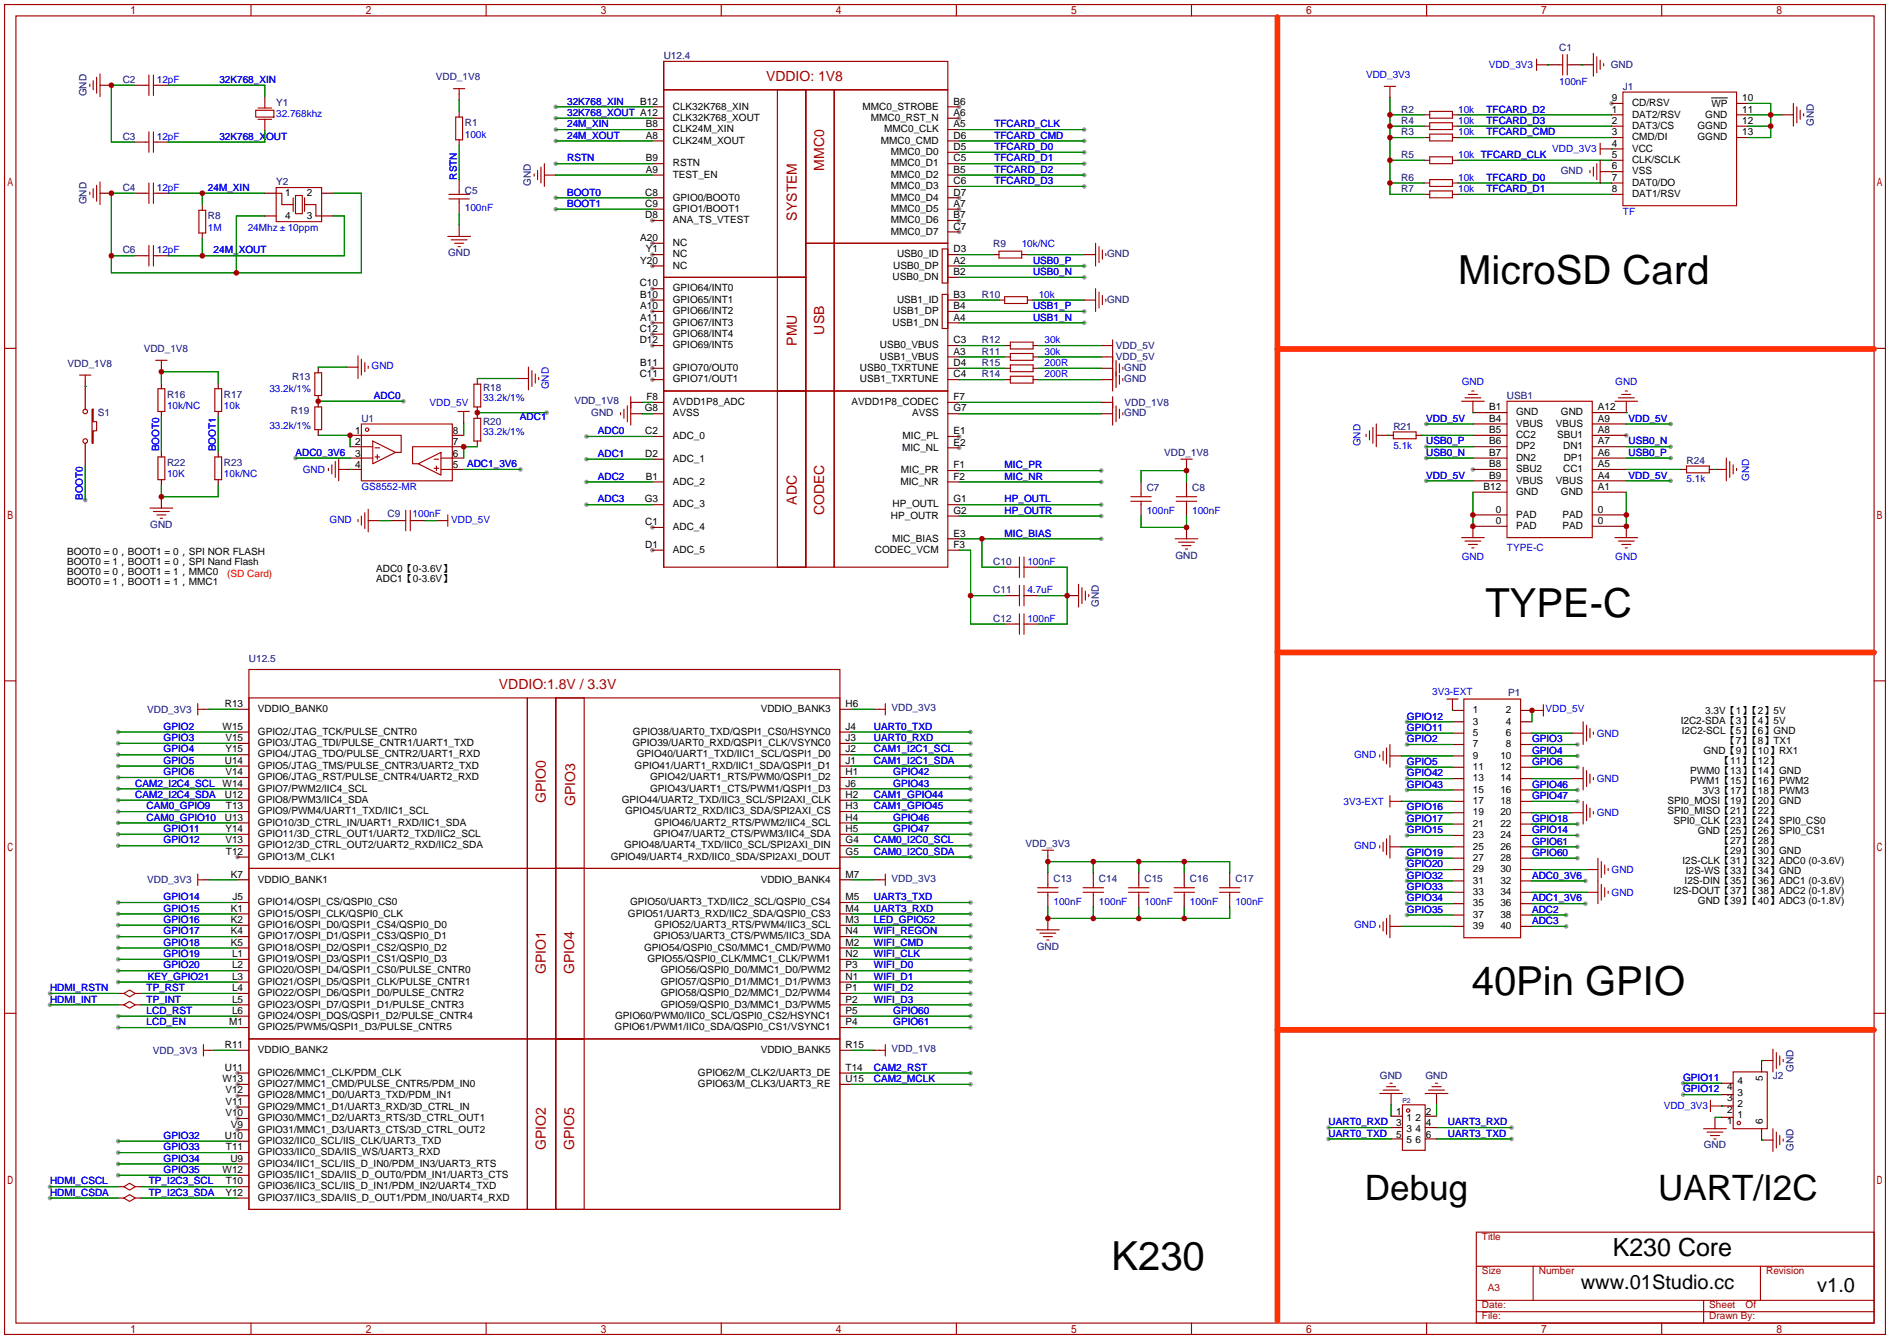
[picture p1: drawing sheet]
<svg xmlns="http://www.w3.org/2000/svg" width="422mm" height="299mm" viewBox="0 0 422 299" stroke-linecap="round" stroke-linejoin="round" font-family="sans-serif">
<defs><g id="words">
<g font-size="8.9">
<text x="325.9" y="63.5">MicroSD Card</text>
<text x="332" y="137.9">TYPE-C</text>
<text x="328.9" y="222.2">40Pin GPIO</text>
<text x="248.4" y="283.7">K230</text>
</g>
<g font-size="7.8">
<text x="305.1" y="268.2">Debug</text>
<text x="370.6" y="268.2">UART/I2C</text>
</g>
<text font-size="5.6" x="360.4" y="280.7">K230 Core</text>
<g font-size="4.5">
<text x="353.3" y="288">www.01Studio.cc</text>
<text x="406.1" y="288.8">v1.0</text>
</g>
<g font-size="3.1" fill="#a00000">
<text x="171.2" y="18.1">VDDIO: 1V8</text>
<text x="184.2" y="38.2" transform="rotate(-90 184.2 38.2)">MMC0</text>
<text x="178.1" y="49.3" transform="rotate(-90 178.1 49.3)">SYSTEM</text>
<text x="178.1" y="77.2" transform="rotate(-90 178.1 77.2)">PMU</text>
<text x="184.2" y="74.8" transform="rotate(-90 184.2 74.8)">USB</text>
<text x="178.1" y="112.8" transform="rotate(-90 178.1 112.8)">ADC</text>
<text x="184.2" y="115.2" transform="rotate(-90 184.2 115.2)">CODEC</text>
<text x="111.5" y="154">VDDIO:1.8V / 3.3V</text>
<text x="122" y="179.5" transform="rotate(-90 122 179.5)">GPIO0</text>
<text x="128.6" y="180.1" transform="rotate(-90 128.6 180.1)">GPIO3</text>
<text x="122" y="217.6" transform="rotate(-90 122 217.6)">GPIO1</text>
<text x="128.3" y="217.6" transform="rotate(-90 128.3 217.6)">GPIO4</text>
<text x="122" y="257" transform="rotate(-90 122 257)">GPIO2</text>
<text x="128.3" y="257" transform="rotate(-90 128.3 257)">GPIO5</text>
</g>
<g font-size="2.2" fill="#000080">
<text x="348.5" y="11.4">C1</text>
<text x="97.4" y="18">VDD_1V8</text>
<text x="148.3" y="13.2">U12.4</text>
<text x="360" y="15.1">GND</text>
<text x="19.3" y="21.5" transform="rotate(-90 19.3 21.5)">GND</text>
<text x="27.4" y="18.5">C2</text>
<text x="61.7" y="23.6">Y1</text>
<text x="362.7" y="20.1">J1</text>
<text x="103.9" y="28.2">R1</text>
<text x="313.2" y="25.1">R2</text>
<text x="313.2" y="27.7">R4</text>
<text x="405.4" y="28.1" transform="rotate(-90 405.4 28.1)">GND</text>
<text x="27.4" y="31.2">C3</text>
<text x="313.2" y="30.2">R3</text>
<text x="313.2" y="35.3">R5</text>
<text x="61.7" y="41.4">Y2</text>
<text x="118.6" y="41.6" transform="rotate(-90 118.6 41.6)">GND</text>
<text x="313.2" y="40.4">R6</text>
<text x="348.8" y="39">GND</text>
<text x="19.3" y="45.7" transform="rotate(-90 19.3 45.7)">GND</text>
<text x="27.4" y="42.7">C4</text>
<text x="103.9" y="43.4">C5</text>
<text x="313.2" y="42.9">R7</text>
<text x="46.5" y="49">R8</text>
<text x="27.4" y="56.6">C6</text>
<text x="100.1" y="57.3">GND</text>
<text x="222" y="55.1">R9</text>
<text x="247.5" y="57.5">GND</text>
<text x="219.5" y="66.5">R10</text>
<text x="247.5" y="67.7">GND</text>
<text x="219.5" y="76.7">R12</text>
<text x="249.4" y="78">VDD_5V</text>
<text x="15.1" y="82">VDD_1V8</text>
<text x="32.1" y="78.7">VDD_1V8</text>
<text x="219.5" y="81.8">R15</text>
<text x="219.5" y="79.2">R11</text>
<text x="249.4" y="80.5">VDD_5V</text>
<text x="251.3" y="82.9">GND</text>
<text x="37.3" y="88.9">R16</text>
<text x="50" y="88.9">R17</text>
<text x="65.3" y="84.8">R13</text>
<text x="107.9" y="87.4">R18</text>
<text x="219.5" y="84.3">R14</text>
<text x="251.3" y="85.4">GND</text>
<text x="336.8" y="89.2">USB1</text>
<text x="21.8" y="93">S1</text>
<text x="65" y="92.5">R19</text>
<text x="80.8" y="94.2">U1</text>
<text x="107.9" y="95">R20</text>
<text x="128.4" y="90.4">VDD_1V8</text>
<text x="132.1" y="93.1">GND</text>
<text x="251.3" y="93.1">GND</text>
<text x="251.3" y="90.7">VDD_1V8</text>
<text x="260.2" y="101.8">VDD_1V8</text>
<text x="311.4" y="96">R21</text>
<text x="37.3" y="104.1">R22</text>
<text x="50" y="104.1">R23</text>
<text x="376.9" y="103.6">R24</text>
<text x="256.3" y="109.7">C7</text>
<text x="266.4" y="109.7">C8</text>
<text x="33.6" y="118">GND</text>
<text x="86.6" y="115.6">C9</text>
<text x="262.7" y="124.8">GND</text>
<text x="222" y="126.2">C10</text>
<text x="222" y="132.6">C11</text>
<text x="245.6" y="135.6" transform="rotate(-90 245.6 135.6)">GND</text>
<text x="222" y="138.9">C12</text>
<text x="55.6" y="147.8">U12.5</text>
<text x="337.1" y="155.4">P1</text>
<text x="32.9" y="159.3">VDD_3V3</text>
<text x="199.2" y="159">VDD_3V3</text>
<text x="229.2" y="189.2">VDD_3V3</text>
<text x="32.9" y="197.4">VDD_3V3</text>
<text x="199.2" y="197.1">VDD_3V3</text>
<text x="235.5" y="197.1">C13</text>
<text x="245.6" y="197.1">C14</text>
<text x="255.8" y="197.1">C15</text>
<text x="265.9" y="197.1">C16</text>
<text x="276.1" y="197.1">C17</text>
<text x="231.7" y="212.2">GND</text>
<text x="34.1" y="235.5">VDD_3V3</text>
<text x="199.2" y="235.2">VDD_1V8</text>
<text x="400.8" y="239.5" transform="rotate(-90 400.8 239.5)">GND</text>
<text x="308.4" y="241.1">GND</text>
<text x="318.6" y="241.1">GND</text>
<text x="396.2" y="241">J2</text>
<text x="380.8" y="256.6">GND</text>
<text x="400.8" y="257.2" transform="rotate(-90 400.8 257.2)">GND</text>
</g>
<g font-size="2.2" fill="#00f">
<text x="305.3" y="17.5">VDD_3V3</text>
<text x="332.7" y="15.2">VDD_3V3</text>
<text x="35.1" y="18.5">12pF</text>
<text x="49" y="18.5">32K768_XIN</text>
<text x="126.7" y="23.4">32K768_XIN</text>
<text x="348.5" y="19.1">100nF</text>
<text x="61.7" y="26.2">32.768khz</text>
<text x="126.7" y="25.9">32K768_XOUT A12</text>
<text x="126.7" y="28.4">24M_XIN</text>
<text x="222.2" y="28.4">TFCARD_CLK</text>
<text x="325.9" y="25.1">10k</text>
<text x="325.9" y="27.7">10k</text>
<text x="332.2" y="25.1">TFCARD_D2</text>
<text x="332.2" y="27.7">TFCARD_D3</text>
<text x="35.1" y="31.2">12pF</text>
<text x="49" y="31.2">32K768_XOUT</text>
<text x="103.9" y="30.7">100k</text>
<text x="126.7" y="31">24M_XOUT</text>
<text x="222.2" y="31">TFCARD_CMD</text>
<text x="222.2" y="33.5">TFCARD_D0</text>
<text x="325.9" y="30.2">10k</text>
<text x="325.9" y="35.3">10k TFCARD_CLK</text>
<text x="332.2" y="30.2">TFCARD_CMD</text>
<text x="346.9" y="34">VDD_3V3</text>
<text x="102.1" y="40.1" transform="rotate(-90 102.1 40.1)">RSTN</text>
<text x="126.7" y="36.1">RSTN</text>
<text x="222.2" y="36.1">TFCARD_D1</text>
<text x="222.2" y="38.6">TFCARD_D2</text>
<text x="222.2" y="41.1">TFCARD_D3</text>
<text x="325.9" y="40.4">10k</text>
<text x="332.2" y="40.4">TFCARD_D0</text>
<text x="35.1" y="42.7">12pF</text>
<text x="46.5" y="42.7">24M_XIN</text>
<text x="103.9" y="47.2">100nF</text>
<text x="126.7" y="43.7">BOOT0</text>
<text x="126.7" y="46.2">BOOT1</text>
<text x="325.9" y="42.9">10k</text>
<text x="332.2" y="42.9">TFCARD_D1</text>
<text x="46.5" y="51.6">1M</text>
<text x="55.4" y="51.6">24Mhz</text>
<text x="64.3" y="51.6">10ppm</text>
<text x="362.7" y="48">TF</text>
<text x="35.1" y="56.6">12pF</text>
<text x="47.8" y="56.6">24M_XOUT</text>
<text x="228.3" y="55.1">10k/NC</text>
<text x="230.9" y="58.9">USB0_P</text>
<text x="230.9" y="61.5">USB0_N</text>
<text x="230.9" y="69.1">USB1_P</text>
<text x="230.9" y="71.6">USB1_N</text>
<text x="232.2" y="66.5">10k</text>
<text x="233.4" y="76.7">30k</text>
<text x="83.1" y="82.5">GND</text>
<text x="233.4" y="81.8">200R</text>
<text x="233.4" y="79.2">30k</text>
<text x="60.2" y="87.6">33.2k/1%</text>
<text x="83.6" y="89.2">ADC0</text>
<text x="107.9" y="89.7">33.2k/1%</text>
<text x="122.7" y="87" transform="rotate(-90 122.7 87)">GND</text>
<text x="233.4" y="84.3">200R</text>
<text x="326.7" y="86.1">GND</text>
<text x="361" y="86.1">GND</text>
<text x="37.3" y="91.4">10k/NC</text>
<text x="50" y="91.4">10k</text>
<text x="60.2" y="95.8">33.2k/1%</text>
<text x="96" y="90.6">VDD_5V</text>
<text x="116.2" y="93.9">ADC1</text>
<text x="318.8" y="94.2">VDD_5V</text>
<text x="364" y="94.2">VDD_5V</text>
<text x="35.6" y="100.8" transform="rotate(-90 35.6 100.8)">BOOT0</text>
<text x="48.3" y="100.8" transform="rotate(-90 48.3 100.8)">BOOT1</text>
<text x="66" y="101.9">ADC0_3V6</text>
<text x="107.9" y="97.3">33.2k/1%</text>
<text x="133.6" y="97">ADC0</text>
<text x="304" y="99.8" transform="rotate(-90 304 99.8)">GND</text>
<text x="311.4" y="100.3">5.1k</text>
<text x="318.8" y="101.9">USB0_N</text>
<text x="318.8" y="99.3">USB0_P</text>
<text x="364" y="101.9">USB0_P</text>
<text x="364" y="99.3">USB0_N</text>
<text x="37.3" y="106.7">10K</text>
<text x="50" y="106.7">10k/NC</text>
<text x="67.7" y="105.7">GND</text>
<text x="104.4" y="104.4">ADC1_3V6</text>
<text x="133.6" y="102.1">ADC1</text>
<text x="133.6" y="107.2">ADC2</text>
<text x="224.5" y="104.6">MIC_PR</text>
<text x="224.5" y="107.2">MIC_NR</text>
<text x="318.8" y="106.9">VDD_5V</text>
<text x="364" y="106.9">VDD_5V</text>
<text x="376.9" y="107.7">5.1k</text>
<text x="390.9" y="107.4" transform="rotate(-90 390.9 107.4)">GND</text>
<text x="18.5" y="111.8" transform="rotate(-90 18.5 111.8)">BOOT0</text>
<text x="80.8" y="109.5">GS8552-MR</text>
<text x="133.6" y="112.3">ADC3</text>
<text x="224.5" y="112.3">HP_OUTL</text>
<text x="73.7" y="116.8">GND</text>
<text x="92.2" y="115.6">100nF</text>
<text x="100.8" y="116.8">VDD_5V</text>
<text x="224.5" y="114.8">HP_OUTR</text>
<text x="224.5" y="119.9">MIC_BIAS</text>
<text x="256.3" y="114.8">100nF</text>
<text x="266.4" y="114.8">100nF</text>
<text x="326.7" y="125.2">GND</text>
<text x="336.8" y="123.2">TYPE-C</text>
<text x="361" y="125.2">GND</text>
<text x="229.6" y="126.2">100nF</text>
<text x="229.6" y="132.6">4.7uF</text>
<text x="229.6" y="138.9">100nF</text>
<text x="320.1" y="155.2">3V3-EXT</text>
<text x="314.5" y="160.8">GPIO12</text>
<text x="345.4" y="159.2">VDD_5V</text>
<text x="36.6" y="163.1">GPIO2</text>
<text x="36.6" y="165.6">GPIO3</text>
<text x="195.3" y="163.1">UART0_TXD</text>
<text x="195.3" y="165.6">UART0_RXD</text>
<text x="314.5" y="163.3">GPIO11</text>
<text x="314.5" y="165.9">GPIO2</text>
<text x="342.4" y="165.9">GPIO3</text>
<text x="356.9" y="164.6">GND</text>
<text x="36.6" y="168.1">GPIO4</text>
<text x="36.6" y="170.7">GPIO5</text>
<text x="36.6" y="173.2">GPIO6</text>
<text x="195.3" y="168.1">CAM1_I2C1_SCL</text>
<text x="195.3" y="170.7">CAM1_I2C1_SDA</text>
<text x="199.6" y="173.2">GPIO42</text>
<text x="302.6" y="169.4">GND</text>
<text x="314.5" y="170.9">GPIO5</text>
<text x="314.5" y="173.5">GPIO42</text>
<text x="342.4" y="168.4">GPIO4</text>
<text x="342.4" y="170.9">GPIO6</text>
<text x="30.2" y="175.8">CAM2_I2C4_SCL</text>
<text x="30.2" y="178.3">CAM2_I2C4_SDA</text>
<text x="195.3" y="178.3">CAM1_GPIO44</text>
<text x="199.6" y="175.8">GPIO43</text>
<text x="300.3" y="179.8">3V3-EXT</text>
<text x="314.5" y="176">GPIO43</text>
<text x="342.4" y="176">GPIO46</text>
<text x="342.4" y="178.6">GPIO47</text>
<text x="356.9" y="174.8">GND</text>
<text x="32.8" y="180.8">CAM0_GPIO9</text>
<text x="32.8" y="183.4">CAM0_GPIO10</text>
<text x="36.6" y="185.9">GPIO11</text>
<text x="195.3" y="180.8">CAM1_GPIO45</text>
<text x="199.6" y="183.4">GPIO46</text>
<text x="199.6" y="185.9">GPIO47</text>
<text x="314.5" y="181.1">GPIO16</text>
<text x="314.5" y="183.6">GPIO17</text>
<text x="342.4" y="183.6">GPIO18</text>
<text x="356.9" y="182.4">GND</text>
<text x="36.6" y="188.5">GPIO12</text>
<text x="195.3" y="188.5">CAM0_I2C0_SCL</text>
<text x="195.3" y="191">CAM0_I2C0_SDA</text>
<text x="302.6" y="189.7">GND</text>
<text x="314.5" y="186.2">GPIO15</text>
<text x="314.5" y="191.3">GPIO19</text>
<text x="342.4" y="186.2">GPIO14</text>
<text x="342.4" y="188.7">GPIO61</text>
<text x="342.4" y="191.3">GPIO60</text>
<text x="314.5" y="193.8">GPIO20</text>
<text x="314.5" y="196.3">GPIO32</text>
<text x="342.4" y="196.3">ADC0_3V6</text>
<text x="360.2" y="195.1">GND</text>
<text x="36.6" y="201.2">GPIO14</text>
<text x="36.6" y="203.7">GPIO15</text>
<text x="195.3" y="201.2">UART3_TXD</text>
<text x="195.3" y="203.7">UART3_RXD</text>
<text x="235.5" y="202.2">100nF</text>
<text x="245.6" y="202.2">100nF</text>
<text x="255.8" y="202.2">100nF</text>
<text x="265.9" y="202.2">100nF</text>
<text x="276.1" y="202.2">100nF</text>
<text x="314.5" y="198.9">GPIO33</text>
<text x="314.5" y="201.4">GPIO34</text>
<text x="314.5" y="204">GPIO35</text>
<text x="342.4" y="201.4">ADC1_3V6</text>
<text x="342.4" y="204">ADC2</text>
<text x="360.2" y="200.2">GND</text>
<text x="36.6" y="206.2">GPIO16</text>
<text x="36.6" y="208.8">GPIO17</text>
<text x="195.3" y="206.2">LED_GPIO52</text>
<text x="195.3" y="208.8">WIFI_REGON</text>
<text x="302.6" y="207.5">GND</text>
<text x="342.4" y="206.5">ADC3</text>
<text x="36.6" y="211.3">GPIO18</text>
<text x="36.6" y="213.9">GPIO19</text>
<text x="195.3" y="211.3">WIFI_CMD</text>
<text x="195.3" y="213.9">WIFI_CLK</text>
<text x="11.2" y="221.5">HDMI_RSTN</text>
<text x="32.8" y="221.5">TP_RST</text>
<text x="33" y="218.9">KEY_GPIO21</text>
<text x="36.6" y="216.4">GPIO20</text>
<text x="195.3" y="216.4">WIFI_D0</text>
<text x="195.3" y="218.9">WIFI_D1</text>
<text x="195.3" y="221.5">WIFI_D2</text>
<text x="11.2" y="224">HDMI_INT</text>
<text x="32.8" y="224">TP_INT</text>
<text x="32.8" y="226.6">LCD_RST</text>
<text x="195.3" y="224">WIFI_D3</text>
<text x="199.6" y="226.6">GPIO60</text>
<text x="32.8" y="229.1">LCD_EN</text>
<text x="199.6" y="229.1">GPIO61</text>
<text x="195.3" y="239.3">CAM2_RST</text>
<text x="195.3" y="241.8">CAM2_MCLK</text>
<text x="376.2" y="241.6">GPIO11</text>
<text x="376.2" y="244.1">GPIO12</text>
<text x="296.9" y="251.5">UART0_RXD</text>
<text x="323.6" y="251.5">UART3_RXD</text>
<text x="371.8" y="247.9">VDD_3V3</text>
<text x="36.6" y="254.5">GPIO32</text>
<text x="36.6" y="257">GPIO33</text>
<text x="296.9" y="254">UART0_TXD</text>
<text x="323.6" y="254">UART3_TXD</text>
<text x="36.6" y="259.6">GPIO34</text>
<text x="36.6" y="262.1">GPIO35</text>
<text x="11.2" y="264.7">HDMI_CSCL</text>
<text x="11.2" y="267.2">HDMI_CSDA</text>
<text x="33.3" y="264.7">TP_I2C3_SCL</text>
<text x="33.3" y="267.2">TP_I2C3_SDA</text>
</g>
<g font-size="2.2">
<text x="143.1" y="23.4">B12</text>
<text x="213.1" y="23.4">B6</text>
<text x="360.2" y="22.6">9</text>
<text x="364.7" y="23.7">CD/RSV</text>
<text x="382.5" y="23.9">WP</text>
<text x="389.4" y="22.6">10</text>
<text x="144.3" y="28.4">B8</text>
<text x="150.4" y="27">CLK32K768_XOUT</text>
<text x="150.4" y="29.6">CLK24M_XIN</text>
<text x="150.4" y="24.5">CLK32K768_XIN</text>
<text x="192.8" y="24.5">MMC0_STROBE</text>
<text x="194.7" y="27">MMC0_RST_N</text>
<text x="197.6" y="29.6">MMC0_CLK</text>
<text x="213.1" y="28.4">A5</text>
<text x="213.1" y="25.9">A6</text>
<text x="360.2" y="25.1">1</text>
<text x="360.2" y="27.7">2</text>
<text x="364.7" y="26.3">DAT2/RSV</text>
<text x="364.7" y="28.8">DAT3/CS</text>
<text x="379.4" y="28.8">GGND</text>
<text x="381.1" y="26.3">GND</text>
<text x="389.4" y="27.7">12</text>
<text x="389.4" y="25.1">11</text>
<text x="144.3" y="31">A8</text>
<text x="150.4" y="32.1">CLK24M_XOUT</text>
<text x="196.9" y="32.1">MMC0_CMD</text>
<text x="199.1" y="34.6">MMC0_D0</text>
<text x="213.1" y="33.5">D5</text>
<text x="213.1" y="31">D6</text>
<text x="360.2" y="30.2">3</text>
<text x="360.2" y="32.8">4</text>
<text x="360.2" y="35.3">5</text>
<text x="364.7" y="31.3">CMD/DI</text>
<text x="364.7" y="33.9">VCC</text>
<text x="379.4" y="31.3">GGND</text>
<text x="389.4" y="30.2">13</text>
<text x="144.3" y="36.1">B9</text>
<text x="144.3" y="38.6">A9</text>
<text x="150.4" y="37.2">RSTN</text>
<text x="150.4" y="39.7">TEST_EN</text>
<text x="199.1" y="39.7">MMC0_D2</text>
<text x="199.1" y="37.2">MMC0_D1</text>
<text x="213.1" y="38.6">B5</text>
<text x="213.1" y="36.1">C5</text>
<text x="213.1" y="41.1">C6</text>
<text x="360.2" y="37.8">6</text>
<text x="360.2" y="40.4">7</text>
<text x="364.7" y="36.4">CLK/SCLK</text>
<text x="364.7" y="39">VSS</text>
<text x="364.7" y="41.5">DAT0/DO</text>
<text x="63.8" y="43.8">1</text>
<text x="68.6" y="43.8">2</text>
<text x="144.2" y="43.7">C8</text>
<text x="144.2" y="46.2">C9</text>
<text x="150.4" y="44.8">GPIO0/BOOT0</text>
<text x="150.4" y="47.3">GPIO1/BOOT1</text>
<text x="199.1" y="47.3">MMC0_D5</text>
<text x="199.1" y="42.3">MMC0_D3</text>
<text x="199.1" y="44.8">MMC0_D4</text>
<text x="213.1" y="46.2">A7</text>
<text x="213.1" y="43.7">D7</text>
<text x="360.2" y="42.9">8</text>
<text x="364.7" y="44">DAT1/RSV</text>
<text x="63.8" y="48.9">4</text>
<text x="68.6" y="48.9">3</text>
<text x="143.1" y="53.8">A20</text>
<text x="144.2" y="48.8">D8</text>
<text x="150.4" y="49.9">ANA_TS_VTEST</text>
<text x="199.1" y="49.9">MMC0_D6</text>
<text x="199.1" y="52.4">MMC0_D7</text>
<text x="213.1" y="48.8">B7</text>
<text x="213.1" y="51.3">C7</text>
<text x="143.1" y="58.9">Y20</text>
<text x="144.3" y="56.4">Y1</text>
<text x="150.4" y="55">NC</text>
<text x="150.4" y="57.5">NC</text>
<text x="200.5" y="57.5">USB0_ID</text>
<text x="213.1" y="58.9">A2</text>
<text x="213.1" y="56.4">D3</text>
<text x="143" y="64">C10</text>
<text x="150.4" y="60">NC</text>
<text x="150.4" y="65.1">GPIO64/INT0</text>
<text x="199.5" y="62.6">USB0_DN</text>
<text x="199.6" y="60">USB0_DP</text>
<text x="213.1" y="61.5">B2</text>
<text x="143.1" y="69.1">A10</text>
<text x="143.1" y="71.6">A11</text>
<text x="143.1" y="66.5">B10</text>
<text x="150.4" y="70.2">GPIO66/INT2</text>
<text x="150.4" y="67.7">GPIO65/INT1</text>
<text x="199.6" y="70.2">USB1_DP</text>
<text x="200.5" y="67.7">USB1_ID</text>
<text x="213.1" y="71.6">A4</text>
<text x="213.1" y="66.5">B3</text>
<text x="213.1" y="69.1">B4</text>
<text x="143" y="74.2">C12</text>
<text x="143" y="76.7">D12</text>
<text x="150.4" y="72.7">GPIO67/INT3</text>
<text x="150.4" y="75.3">GPIO68/INT4</text>
<text x="150.4" y="77.8">GPIO69/INT5</text>
<text x="196.6" y="77.8">USB0_VBUS</text>
<text x="199.5" y="72.7">USB1_DN</text>
<text x="213.1" y="76.7">C3</text>
<text x="143.1" y="81.8">B11</text>
<text x="150.4" y="82.9">GPIO70/OUT0</text>
<text x="192.2" y="82.9">USB0_TXRTUNE</text>
<text x="196.6" y="80.4">USB1_VBUS</text>
<text x="213.1" y="79.2">A3</text>
<text x="213.1" y="81.8">D4</text>
<text x="143" y="84.3">C11</text>
<text x="144.5" y="89.4">F8</text>
<text x="150.4" y="85.4">GPIO71/OUT1</text>
<text x="192.2" y="85.4">USB1_TXRTUNE</text>
<text x="213.1" y="84.3">C4</text>
<text x="213.1" y="89.4">F7</text>
<text x="144.1" y="91.9">G8</text>
<text x="150.4" y="90.5">AVDD1P8_ADC</text>
<text x="150.4" y="93.1">AVSS</text>
<text x="190.3" y="90.5">AVDD1P8_CODEC</text>
<text x="203.8" y="93.1">AVSS</text>
<text x="213.1" y="91.9">G7</text>
<text x="332.8" y="91.7">B1</text>
<text x="332.8" y="94.2">B4</text>
<text x="338.8" y="92.8">GND</text>
<text x="338.8" y="95.4">VBUS</text>
<text x="347.7" y="95.4">VBUS</text>
<text x="348.9" y="92.8">GND</text>
<text x="357.1" y="94.2">A9</text>
<text x="357.1" y="91.7">A12</text>
<text x="79.4" y="97">1</text>
<text x="79.4" y="99.5">2</text>
<text x="101.2" y="99.5">7</text>
<text x="101.2" y="97">8</text>
<text x="144.2" y="97">C2</text>
<text x="150.4" y="98.1">ADC_0</text>
<text x="201.6" y="100.7">MIC_NL</text>
<text x="201.7" y="98.1">MIC_PL</text>
<text x="213.1" y="97">E1</text>
<text x="213.1" y="99.6">E2</text>
<text x="332.8" y="96.8">B5</text>
<text x="332.8" y="101.9">B7</text>
<text x="332.8" y="99.3">B6</text>
<text x="338.8" y="97.9">CC2</text>
<text x="338.8" y="100.4">DP2</text>
<text x="348" y="97.9">SBU1</text>
<text x="349.4" y="100.4">DN1</text>
<text x="357.1" y="101.9">A6</text>
<text x="357.1" y="99.3">A7</text>
<text x="357.1" y="96.8">A8</text>
<text x="79.4" y="102.1">3</text>
<text x="79.4" y="104.6">4</text>
<text x="101.2" y="104.6">5</text>
<text x="101.2" y="102.1">6</text>
<text x="144.2" y="102.1">D2</text>
<text x="144.3" y="107.2">B1</text>
<text x="150.4" y="103.2">ADC_1</text>
<text x="201.4" y="105.8">MIC_PR</text>
<text x="213.1" y="104.6">F1</text>
<text x="213.1" y="107.2">F2</text>
<text x="332.8" y="104.4">B8</text>
<text x="332.8" y="106.9">B9</text>
<text x="338.8" y="103">DN2</text>
<text x="338.8" y="105.5">SBU2</text>
<text x="349.4" y="105.5">CC1</text>
<text x="349.5" y="103">DP1</text>
<text x="357.1" y="106.9">A4</text>
<text x="357.1" y="104.4">A5</text>
<text x="144.1" y="112.3">G3</text>
<text x="150.4" y="108.3">ADC_2</text>
<text x="150.4" y="113.4">ADC_3</text>
<text x="199.5" y="113.4">HP_OUTL</text>
<text x="201.2" y="108.3">MIC_NR</text>
<text x="213.1" y="112.3">G1</text>
<text x="331.6" y="109.5">B12</text>
<text x="338.8" y="108.1">VBUS</text>
<text x="338.8" y="110.6">GND</text>
<text x="347.7" y="108.1">VBUS</text>
<text x="348.9" y="110.6">GND</text>
<text x="357.1" y="109.5">A1</text>
<text x="144.2" y="117.3">C1</text>
<text x="150.4" y="118.5">ADC_4</text>
<text x="199.1" y="115.9">HP_OUTR</text>
<text x="213.1" y="119.9">E3</text>
<text x="213.1" y="114.8">G2</text>
<text x="334.3" y="114.6">0</text>
<text x="334.3" y="117.1">0</text>
<text x="338.8" y="115.7">PAD</text>
<text x="338.8" y="118.2">PAD</text>
<text x="349.2" y="118.2">PAD</text>
<text x="349.2" y="115.7">PAD</text>
<text x="357.1" y="117.1">0</text>
<text x="357.1" y="114.6">0</text>
<text x="15" y="124">BOOT0 = 0，BOOT1 = 0，SPI NOR FLASH</text>
<text x="144.2" y="122.4">D1</text>
<text x="150.4" y="123.5">ADC_5</text>
<text x="195.5" y="123.5">CODEC_VCM</text>
<text x="199.4" y="121">MIC_BIAS</text>
<text x="213.1" y="122.4">F3</text>
<text x="15" y="126.2">BOOT0 = 1，BOOT1 = 0，SPI Nand Flash</text>
<text x="15" y="128.4">BOOT0 = 0，BOOT1 = 1，MMC0</text>
<text x="15" y="130.7">BOOT0 = 1，BOOT1 = 1，MMC1</text>
<text x="84.1" y="127.8">ADC0【0-3.6V】</text>
<text x="84.1" y="130">ADC1【0-3.6V】</text>
<text x="50.3" y="158">R13</text>
<text x="57.7" y="159.1">VDDIO_BANK0</text>
<text x="170" y="159.1">VDDIO_BANK3</text>
<text x="189" y="158">H6</text>
<text x="329.2" y="159.4">1</text>
<text x="329.2" y="161.9">3</text>
<text x="336.6" y="159.4">2</text>
<text x="336.6" y="161.9">4</text>
<text x="375.6" y="161.9">I2C2-SDA【3】【4】5V</text>
<text x="381.1" y="159.6">3.3V【1】【2】5V</text>
<text x="49.8" y="163.1">W15</text>
<text x="50.4" y="165.6">V15</text>
<text x="57.7" y="164.2">GPIO2/JTAG_TCK/PULSE_CNTR0</text>
<text x="57.7" y="166.7">GPIO3/JTAG_TDI/PULSE_CNTR1/UART1_TXD</text>
<text x="141.3" y="166.7">GPIO39/UART0_RXD/QSPI1_CLK/VSYNC0</text>
<text x="141.5" y="164.2">GPIO38/UART0_TXD/QSPI1_CS0/HSYNC0</text>
<text x="189" y="163.1">J4</text>
<text x="189" y="165.6">J3</text>
<text x="329.2" y="164.4">5</text>
<text x="329.2" y="167">7</text>
<text x="336.6" y="164.4">6</text>
<text x="336.6" y="167">8</text>
<text x="375.9" y="164.1">I2C2-SCL【5】【6】GND</text>
<text x="385.7" y="166.3">【7】【8】TX1</text>
<text x="50.3" y="170.7">U14</text>
<text x="50.4" y="168.1">Y15</text>
<text x="50.4" y="173.2">V14</text>
<text x="57.7" y="169.3">GPIO4/JTAG_TDO/PULSE_CNTR2/UART1_RXD</text>
<text x="57.7" y="171.8">GPIO5/JTAG_TMS/PULSE_CNTR3/UART2_TXD</text>
<text x="141.8" y="171.8">GPIO41/UART1_RXD/IIC1_SDA/QSPI1_D1</text>
<text x="142.3" y="169.3">GPIO40/UART1_TXD/IIC1_SCL/QSPI1_D0</text>
<text x="189" y="168.1">J2</text>
<text x="189" y="170.7">J1</text>
<text x="189" y="173.2">H1</text>
<text x="329.2" y="169.5">9</text>
<text x="329.2" y="172.1">11</text>
<text x="335.3" y="169.5">10</text>
<text x="335.3" y="172.1">12</text>
<text x="377.7" y="173">PWM0【13】【14】GND</text>
<text x="380.7" y="168.6">GND【9】【10】RX1</text>
<text x="384.5" y="170.8">【11】【12】</text>
<text x="49.8" y="175.8">W14</text>
<text x="50.3" y="178.3">U12</text>
<text x="57.7" y="174.3">GPIO6/JTAG_RST/PULSE_CNTR4/UART2_RXD</text>
<text x="57.7" y="176.9">GPIO7/PWM2/IIC4_SCL</text>
<text x="57.7" y="179.4">GPIO8/PWM3/IIC4_SDA</text>
<text x="139" y="179.4">GPIO44/UART2_TXD/IIC3_SCL/SPI2AXI_CLK</text>
<text x="145.3" y="174.3">GPIO42/UART1_RTS/PWM0/QSPI1_D2</text>
<text x="145.3" y="176.9">GPIO43/UART1_CTS/PWM1/QSPI1_D3</text>
<text x="189" y="175.8">J6</text>
<text x="189" y="178.3">H2</text>
<text x="329.2" y="174.6">13</text>
<text x="329.2" y="177.1">15</text>
<text x="329.2" y="179.7">17</text>
<text x="335.3" y="174.6">14</text>
<text x="335.3" y="177.1">16</text>
<text x="335.3" y="179.7">18</text>
<text x="372.7" y="179.7">SPI0_MOSI【19】【20】GND</text>
<text x="377.7" y="175.3">PWM1【15】【16】PWM2</text>
<text x="380.5" y="177.5">3V3【17】【18】PWM3</text>
<text x="50.3" y="183.4">U13</text>
<text x="50.4" y="185.9">Y14</text>
<text x="50.5" y="180.8">T13</text>
<text x="57.7" y="182">GPIO9/PWM4/UART1_TXD/IIC1_SCL</text>
<text x="57.7" y="184.5">GPIO10/3D_CTRL_IN/UART1_RXD/IIC1_SDA</text>
<text x="139.7" y="182">GPIO45/UART2_RXD/IIC3_SDA/SPI2AXI_CS</text>
<text x="146.3" y="184.5">GPIO46/UART2_RTS/PWM2/IIC4_SCL</text>
<text x="189" y="180.8">H3</text>
<text x="189" y="183.4">H4</text>
<text x="189" y="185.9">H5</text>
<text x="329.2" y="182.2">19</text>
<text x="329.2" y="184.8">21</text>
<text x="335.3" y="182.2">20</text>
<text x="335.3" y="184.8">22</text>
<text x="372.7" y="182">SPI0_MISO【21】【22】</text>
<text x="374" y="184.2">SPI0_CLK【23】【24】SPI0_CS0</text>
<text x="50.4" y="188.5">V13</text>
<text x="50.5" y="191">T12</text>
<text x="57.7" y="187">GPIO11/3D_CTRL_OUT1/UART2_TXD/IIC2_SCL</text>
<text x="57.7" y="189.6">GPIO12/3D_CTRL_OUT2/UART2_RXD/IIC2_SDA</text>
<text x="139.5" y="189.6">GPIO48/UART4_TXD/IIC0_SCL/SPI2AXI_DIN</text>
<text x="146" y="187">GPIO47/UART2_CTS/PWM3/IIC4_SDA</text>
<text x="189" y="188.5">G4</text>
<text x="189" y="191">G5</text>
<text x="329.2" y="187.3">23</text>
<text x="329.2" y="189.8">25</text>
<text x="335.3" y="187.3">24</text>
<text x="335.3" y="189.8">26</text>
<text x="379.5" y="186.5">GND【25】【26】SPI0_CS1</text>
<text x="384.5" y="188.7">【27】【28】</text>
<text x="384.5" y="190.9">【29】【30】GND</text>
<text x="51.6" y="196.1">K7</text>
<text x="57.7" y="197.2">VDDIO_BANK1</text>
<text x="57.7" y="192.1">GPIO13/M_CLK1</text>
<text x="136.5" y="192.1">GPIO49/UART4_RXD/IIC0_SDA/SPI2AXI_DOUT</text>
<text x="170" y="197.2">VDDIO_BANK4</text>
<text x="189" y="196.1">M7</text>
<text x="329.2" y="192.4">27</text>
<text x="329.2" y="194.9">29</text>
<text x="329.2" y="197.5">31</text>
<text x="335.3" y="192.4">28</text>
<text x="335.3" y="194.9">30</text>
<text x="335.3" y="197.5">32</text>
<text x="376" y="193.2">I2S-CLK【31】【32】ADC0 (0-3.6V)</text>
<text x="376.5" y="197.6">I2S-DIN【35】【36】ADC1 (0-3.6V)</text>
<text x="376.8" y="195.4">I2S-WS【33】【34】GND</text>
<text x="51.6" y="203.7">K1</text>
<text x="52" y="201.2">J5</text>
<text x="57.7" y="202.3">GPIO14/OSPI_CS/QSPI0_CS0</text>
<text x="140.8" y="202.3">GPIO50/UART3_TXD/IIC2_SCL/QSPI0_CS4</text>
<text x="189" y="201.2">M5</text>
<text x="189" y="203.7">M4</text>
<text x="329.2" y="200">33</text>
<text x="329.2" y="202.5">35</text>
<text x="335.3" y="200">34</text>
<text x="335.3" y="202.5">36</text>
<text x="374" y="199.9">I2S-DOUT【37】【38】ADC2 (0-1.8V)</text>
<text x="379.5" y="202.1">GND【39】【40】ADC3 (0-1.8V)</text>
<text x="51.6" y="206.2">K2</text>
<text x="51.6" y="208.8">K4</text>
<text x="57.7" y="204.8">GPIO15/OSPI_CLK/QSPI0_CLK</text>
<text x="57.7" y="207.4">GPIO16/OSPI_D0/QSPI1_CS4/QSPI0_D0</text>
<text x="57.7" y="209.9">GPIO17/OSPI_D1/QSPI1_CS3/QSPI0_D1</text>
<text x="140.3" y="204.8">GPIO51/UART3_RXD/IIC2_SDA/QSPI0_CS3</text>
<text x="146" y="209.9">GPIO53/UART3_CTS/PWM5/IIC3_SDA</text>
<text x="146.3" y="207.4">GPIO52/UART3_RTS/PWM4/IIC3_SCL</text>
<text x="189" y="206.2">M3</text>
<text x="189" y="208.8">N4</text>
<text x="329.2" y="205.1">37</text>
<text x="329.2" y="207.6">39</text>
<text x="335.3" y="205.1">38</text>
<text x="335.3" y="207.6">40</text>
<text x="51.6" y="211.3">K5</text>
<text x="51.9" y="213.9">L1</text>
<text x="57.7" y="212.4">GPIO18/OSPI_D2/QSPI1_CS2/QSPI0_D2</text>
<text x="57.7" y="215">GPIO19/OSPI_D3/QSPI1_CS1/QSPI0_D3</text>
<text x="143.9" y="212.4">GPIO54/QSPI0_CS0/MMC1_CMD/PWM0</text>
<text x="144.7" y="215">GPIO55/QSPI0_CLK/MMC1_CLK/PWM1</text>
<text x="189" y="211.3">M2</text>
<text x="189" y="213.9">N2</text>
<text x="51.9" y="216.4">L2</text>
<text x="51.9" y="218.9">L3</text>
<text x="51.9" y="221.5">L4</text>
<text x="57.7" y="217.5">GPIO20/OSPI_D4/QSPI1_CS0/PULSE_CNTR0</text>
<text x="57.7" y="220.1">GPIO21/OSPI_D5/QSPI1_CLK/PULSE_CNTR1</text>
<text x="147.7" y="217.5">GPIO56/QSPI0_D0/MMC1_D0/PWM2</text>
<text x="147.7" y="220.1">GPIO57/QSPI0_D1/MMC1_D1/PWM3</text>
<text x="189" y="216.4">P3</text>
<text x="189" y="218.9">N1</text>
<text x="189" y="221.5">P1</text>
<text x="51.9" y="224">L5</text>
<text x="51.9" y="226.6">L6</text>
<text x="57.7" y="222.6">GPIO22/OSPI_D6/QSPI1_D0/PULSE_CNTR2</text>
<text x="57.7" y="225.1">GPIO23/OSPI_D7/QSPI1_D1/PULSE_CNTR3</text>
<text x="57.7" y="227.7">GPIO24/OSPI_DQS/QSPI1_D2/PULSE_CNTR4</text>
<text x="137.5" y="227.7">GPIO60/PWM0/IIC0_SCL/QSPI0_CS2/HSYNC1</text>
<text x="147.7" y="222.6">GPIO58/QSPI0_D2/MMC1_D2/PWM4</text>
<text x="147.7" y="225.1">GPIO59/QSPI0_D3/MMC1_D3/PWM5</text>
<text x="189" y="224">P2</text>
<text x="189" y="226.6">P5</text>
<text x="51.3" y="229.1">M1</text>
<text x="57.7" y="230.2">GPIO25/PWM5/QSPI1_D3/PULSE_CNTR5</text>
<text x="137.4" y="230.2">GPIO61/PWM1/IIC0_SDA/QSPI0_CS1/VSYNC1</text>
<text x="189" y="229.1">P4</text>
<text x="50.3" y="234.2">R11</text>
<text x="50.3" y="239.3">U11</text>
<text x="57.7" y="235.3">VDDIO_BANK2</text>
<text x="170" y="235.3">VDDIO_BANK5</text>
<text x="189" y="234.2">R15</text>
<text x="189" y="239.3">T14</text>
<text x="49.8" y="241.8">W13</text>
<text x="50.4" y="244.3">V12</text>
<text x="57.7" y="240.4">GPIO26/MMC1_CLK/PDM_CLK</text>
<text x="57.7" y="242.9">GPIO27/MMC1_CMD/PULSE_CNTR5/PDM_IN0</text>
<text x="57.7" y="245.5">GPIO28/MMC1_D0/UART3_TXD/PDM_IN1</text>
<text x="156" y="240.4">GPIO62/M_CLK2/UART3_DE</text>
<text x="156" y="242.9">GPIO63/M_CLK3/UART3_RE</text>
<text x="189" y="241.8">U15</text>
<text x="386" y="243.6">4</text>
<text x="388.3" y="244.8">3</text>
<text x="388.3" y="242.3">4</text>
<text x="394" y="241.5" transform="rotate(-90 394 241.5)">5</text>
<text x="50.4" y="246.9">V11</text>
<text x="50.4" y="249.4">V10</text>
<text x="51.6" y="252">V9</text>
<text x="57.7" y="248">GPIO29/MMC1_D1/UART3_RXD/3D_CTRL_IN</text>
<text x="57.7" y="250.5">GPIO30/MMC1_D2/UART3_RTS/3D_CTRL_OUT1</text>
<text x="312.1" y="249.2">1</text>
<text x="312.1" y="251.7">3</text>
<text x="314.4" y="250.4">1</text>
<text x="316.3" y="250.4">2</text>
<text x="318.6" y="251.7">4</text>
<text x="318.6" y="249.2">2</text>
<text x="386" y="251.2">1</text>
<text x="386" y="248.6">2</text>
<text x="386" y="246.1">3</text>
<text x="388.3" y="249.9">1</text>
<text x="388.3" y="247.4">2</text>
<text x="394" y="251.2" transform="rotate(-90 394 251.2)">6</text>
<text x="50.3" y="254.5">U10</text>
<text x="50.5" y="257">T11</text>
<text x="57.7" y="253.1">GPIO31/MMC1_D3/UART3_CTS/3D_CTRL_OUT2</text>
<text x="57.7" y="255.6">GPIO32/IIC0_SCL/IIS_CLK/UART3_TXD</text>
<text x="312.1" y="254.2">5</text>
<text x="314.4" y="253">3</text>
<text x="314.4" y="255.5">5</text>
<text x="316.3" y="255.5">6</text>
<text x="316.3" y="253">4</text>
<text x="318.6" y="254.2">6</text>
<text x="49.8" y="262.1">W12</text>
<text x="51.5" y="259.6">U9</text>
<text x="57.7" y="258.2">GPIO33/IIC0_SDA/IIS_WS/UART3_RXD</text>
<text x="57.7" y="260.7">GPIO34/IIC1_SCL/IIS_D_IN0/PDM_IN3/UART3_RTS</text>
<text x="57.7" y="263.2">GPIO35/IIC1_SDA/IIS_D_OUT0/PDM_IN1/UART3_CTS</text>
<text x="50.4" y="267.2">Y12</text>
<text x="50.5" y="264.7">T10</text>
<text x="57.7" y="265.8">GPIO36/IIC3_SCL/IIS_D_IN1/PDM_IN2/UART4_TXD</text>
<text x="57.7" y="268.3">GPIO37/IIC3_SDA/IIS_D_OUT1/PDM_IN0/UART4_RXD</text>
</g>
<text font-size="2.2" fill="#f00" x="50.8" y="129">(SD Card)</text>
<g font-size="2.2" fill="#a00000">
<text x="331.2" y="277.1">Title</text>
<text x="331.2" y="284.7">Size</text>
<text x="343.9" y="284.7">Number</text>
<text x="394.7" y="284.7">Revision</text>
<text x="331.2" y="292.3">Date:</text>
<text x="332.5" y="288.5">A3</text>
<text x="382" y="292.3">Sheet</text>
<text x="390.1" y="292.3">Of</text>
<text x="331.2" y="294.8">File:</text>
<text x="382" y="294.8">Drawn By:</text>
</g>
<text font-size="1.5" fill="#000080" x="313.4" y="246.5">P2</text>
</g></defs>
<g fill="#999">
<circle cx="145.8" cy="54.4" r=".51"/>
<circle cx="145.8" cy="56.9" r=".51"/>
<circle cx="145.8" cy="59.4" r=".51"/>
<circle cx="214.4" cy="26.4" r=".51"/>
<circle cx="214.4" cy="46.7" r=".51"/>
<circle cx="214.4" cy="23.9" r=".51"/>
<circle cx="214.4" cy="49.3" r=".51"/>
<circle cx="214.4" cy="51.8" r=".51"/>
<circle cx="214.4" cy="44.2" r=".51"/>
<circle cx="145.8" cy="69.6" r=".51"/>
<circle cx="145.8" cy="72.1" r=".51"/>
<circle cx="145.8" cy="67.1" r=".51"/>
<circle cx="145.8" cy="82.3" r=".51"/>
<circle cx="145.8" cy="64.5" r=".51"/>
<circle cx="145.8" cy="84.8" r=".51"/>
<circle cx="145.8" cy="74.7" r=".51"/>
<circle cx="145.8" cy="49.3" r=".51"/>
<circle cx="145.8" cy="77.2" r=".51"/>
<circle cx="145.8" cy="117.9" r=".51"/>
<circle cx="145.8" cy="122.9" r=".51"/>
<circle cx="214.4" cy="97.5" r=".51"/>
<circle cx="214.4" cy="100.1" r=".51"/>
<circle cx="53.1" cy="191.5" r=".51"/>
<circle cx="53.1" cy="239.8" r=".51"/>
<circle cx="53.1" cy="242.3" r=".51"/>
<circle cx="53.1" cy="244.9" r=".51"/>
<circle cx="53.1" cy="247.4" r=".51"/>
<circle cx="53.1" cy="249.9" r=".51"/>
<circle cx="53.1" cy="252.5" r=".51"/>
<circle cx="360.2" cy="23.1" r=".51"/>
<circle cx="329.2" cy="104.9" r=".51"/>
<circle cx="363.5" cy="97.3" r=".51"/>
<circle cx="124.2" cy="23.9" r=".51"/>
<circle cx="124.2" cy="26.4" r=".51"/>
<circle cx="124.2" cy="29" r=".51"/>
<circle cx="124.2" cy="31.5" r=".51"/>
<circle cx="124.2" cy="36.6" r=".51"/>
<circle cx="124.2" cy="44.2" r=".51"/>
<circle cx="124.2" cy="46.7" r=".51"/>
<circle cx="131.1" cy="97.5" r=".51"/>
<circle cx="131.1" cy="102.6" r=".51"/>
<circle cx="131.1" cy="107.7" r=".51"/>
<circle cx="26.4" cy="163.6" r=".51"/>
<circle cx="26.4" cy="166.1" r=".51"/>
<circle cx="26.4" cy="168.7" r=".51"/>
<circle cx="26.4" cy="171.2" r=".51"/>
<circle cx="26.4" cy="173.7" r=".51"/>
<circle cx="26.4" cy="176.3" r=".51"/>
<circle cx="26.4" cy="178.8" r=".51"/>
<circle cx="26.4" cy="181.4" r=".51"/>
<circle cx="26.4" cy="183.9" r=".51"/>
<circle cx="26.4" cy="186.4" r=".51"/>
<circle cx="26.4" cy="189" r=".51"/>
<circle cx="26.4" cy="201.7" r=".51"/>
<circle cx="26.4" cy="204.2" r=".51"/>
<circle cx="26.4" cy="206.8" r=".51"/>
<circle cx="26.4" cy="209.3" r=".51"/>
<circle cx="26.4" cy="211.8" r=".51"/>
<circle cx="26.4" cy="214.4" r=".51"/>
<circle cx="26.4" cy="216.9" r=".51"/>
<circle cx="26.4" cy="219.5" r=".51"/>
<circle cx="26.4" cy="227.1" r=".51"/>
<circle cx="26.4" cy="229.6" r=".51"/>
<circle cx="26.4" cy="255" r=".51"/>
<circle cx="26.4" cy="257.6" r=".51"/>
<circle cx="26.4" cy="260.1" r=".51"/>
<circle cx="26.4" cy="262.6" r=".51"/>
<circle cx="216.9" cy="173.7" r=".51"/>
<circle cx="216.9" cy="176.3" r=".51"/>
<circle cx="216.9" cy="178.8" r=".51"/>
<circle cx="216.9" cy="181.4" r=".51"/>
<circle cx="216.9" cy="163.6" r=".51"/>
<circle cx="216.9" cy="166.1" r=".51"/>
<circle cx="216.9" cy="168.7" r=".51"/>
<circle cx="216.9" cy="171.2" r=".51"/>
<circle cx="216.9" cy="183.9" r=".51"/>
<circle cx="216.9" cy="186.4" r=".51"/>
<circle cx="216.9" cy="189" r=".51"/>
<circle cx="216.9" cy="191.5" r=".51"/>
<circle cx="216.9" cy="211.8" r=".51"/>
<circle cx="216.9" cy="214.4" r=".51"/>
<circle cx="216.9" cy="216.9" r=".51"/>
<circle cx="216.9" cy="219.5" r=".51"/>
<circle cx="216.9" cy="201.7" r=".51"/>
<circle cx="216.9" cy="204.2" r=".51"/>
<circle cx="216.9" cy="206.8" r=".51"/>
<circle cx="216.9" cy="209.3" r=".51"/>
<circle cx="216.9" cy="222" r=".51"/>
<circle cx="216.9" cy="224.5" r=".51"/>
<circle cx="216.9" cy="227.1" r=".51"/>
<circle cx="216.9" cy="229.6" r=".51"/>
<circle cx="216.9" cy="239.8" r=".51"/>
<circle cx="216.9" cy="242.3" r=".51"/>
<circle cx="242.3" cy="29" r=".51"/>
<circle cx="242.3" cy="31.5" r=".51"/>
<circle cx="242.3" cy="34" r=".51"/>
<circle cx="242.3" cy="36.6" r=".51"/>
<circle cx="242.3" cy="39.1" r=".51"/>
<circle cx="242.3" cy="41.7" r=".51"/>
<circle cx="242.3" cy="59.4" r=".51"/>
<circle cx="242.3" cy="62" r=".51"/>
<circle cx="242.3" cy="69.6" r=".51"/>
<circle cx="242.3" cy="72.1" r=".51"/>
<circle cx="246.1" cy="105.2" r=".51"/>
<circle cx="246.1" cy="107.7" r=".51"/>
<circle cx="246.1" cy="112.8" r=".51"/>
<circle cx="246.1" cy="115.3" r=".51"/>
<circle cx="246.1" cy="120.4" r=".51"/>
<circle cx="337.8" cy="252" r=".51"/>
<circle cx="337.8" cy="254.5" r=".51"/>
<circle cx="296.9" cy="254.5" r=".51"/>
<circle cx="296.9" cy="252" r=".51"/>
<circle cx="314.5" cy="161.3" r=".51"/>
<circle cx="314.5" cy="163.8" r=".51"/>
<circle cx="354.3" cy="201.9" r=".51"/>
<circle cx="350" cy="204.5" r=".51"/>
<circle cx="350" cy="207" r=".51"/>
<circle cx="314.5" cy="166.4" r=".51"/>
<circle cx="352.6" cy="166.4" r=".51"/>
<circle cx="352.6" cy="168.9" r=".51"/>
<circle cx="352.6" cy="171.4" r=".51"/>
<circle cx="314.5" cy="171.4" r=".51"/>
<circle cx="314.5" cy="174" r=".51"/>
<circle cx="314.5" cy="176.5" r=".51"/>
<circle cx="352.6" cy="176.5" r=".51"/>
<circle cx="352.6" cy="179.1" r=".51"/>
<circle cx="352.6" cy="184.1" r=".51"/>
<circle cx="352.6" cy="186.7" r=".51"/>
<circle cx="352.6" cy="189.2" r=".51"/>
<circle cx="352.6" cy="191.8" r=".51"/>
<circle cx="314.5" cy="181.6" r=".51"/>
<circle cx="314.5" cy="184.1" r=".51"/>
<circle cx="314.5" cy="186.7" r=".51"/>
<circle cx="314.5" cy="191.8" r=".51"/>
<circle cx="314.5" cy="194.3" r=".51"/>
<circle cx="314.5" cy="196.8" r=".51"/>
<circle cx="314.5" cy="199.4" r=".51"/>
<circle cx="314.5" cy="201.9" r=".51"/>
<circle cx="314.5" cy="204.5" r=".51"/>
<circle cx="11.2" cy="265.2" r=".51"/>
<circle cx="11.2" cy="267.7" r=".51"/>
<circle cx="11.2" cy="222" r=".51"/>
<circle cx="11.2" cy="224.5" r=".51"/>
<circle cx="131.1" cy="112.8" r=".51"/>
<circle cx="376.2" cy="242.1" r=".51"/>
<circle cx="376.2" cy="244.6" r=".51"/>
<circle cx="66" cy="102.4" r=".51"/>
<circle cx="90.2" cy="89.7" r=".51"/>
<circle cx="122.2" cy="92.2" r=".51"/>
<circle cx="354.3" cy="196.8" r=".51"/>
<circle cx="116.3" cy="104.9" r=".51"/>
<circle cx="373.4" cy="94.7" r=".51"/>
<circle cx="373.4" cy="107.4" r=".51"/>
<circle cx="318.8" cy="107.4" r=".51"/>
<circle cx="318.8" cy="94.7" r=".51"/>
<circle cx="318.8" cy="102.4" r=".51"/>
<circle cx="318.8" cy="99.8" r=".51"/>
<circle cx="373.4" cy="102.4" r=".51"/>
<circle cx="373.4" cy="99.8" r=".51"/>
<circle cx="19" cy="111.8" r=".51"/>
</g>
<g fill="none" stroke="#a10000" stroke-width=".25">
<path d="M1 1h420.4v297.2h-420.4zM3.6 3.6h415.2v292.1h-415.2zM20.1 18.8v.5M20.8 18v2.1M21.6 17.3v3.5M22.4 16.5v5.1M32.5 19.1h.8M33.3 16.8v4.5M34.3 19.1h.8M34.3 16.8v4.5M56.1 1v2.6M101.3 19.8h2.6"/>
<path d="M102.6 19.8v1.3M108.6 1v2.6M148.3 13.7h63.5v6.4h-63.5zM148.3 13.7v113M161.2 1v2.6M213.7 1v2.6M266.3 1v2.6M309.4 19.3h2.5M310.6 19.3v2.5M318.8 1v2.6M343.4 14.5h2.5M343.4 13.2v2.5"/>
<path d="M348.5 14.5h.7M349.2 12.2v4.6M350.3 14.5h.7M350.3 12.2v4.6M356.1 11.9v5.1M356.9 12.7v3.6M357.6 13.5v2M358.4 14.2v.5M371.4 1v2.6M32.5 31.8h.8M33.3 29.5v4.5M34.3 29.5v4.5"/>
<path d="M34.3 31.8h.8M57.1 24.6h4.1v1.6h-4.1zM57.7 26.7h3M57.7 24.1h3M101.9 26.2h1.5v5h-1.5zM119.4 38.9v.5M120.1 38.1v2M120.9 37.3v3.6M121.7 36.6v5.1M148.3 20.1h31.8v41.9h-31.8zM173.7 20.1h6.4v41.9h-6.4zM180.1 20.1h6.3v34.3h-6.3z"/>
<path d="M186.4 20.1h25.4v34.3h-25.4zM319.5 24.9h5.1v1.5h-5.1zM319.5 27.4h5.1v1.6h-5.1zM319.5 30h5.1v1.5h-5.1zM319.5 35.1h5.1v1.5h-5.1zM355.3 38.1v.5M356.1 37.3v2.1M356.9 36.6v3.5M357.6 32v2.5M357.6 35.8v5.1M357.6 33.3h2.6M362.7 20.6h25.4v25.4h-25.4z"/>
<path d="M400.8 23.1v5.1M401.6 23.9v3.5M402.3 24.6v2.1M403.1 25.4v.5M20.1 42.9v.5M20.8 42.2v2M21.6 41.4v3.6M22.4 40.6v5.1M32.5 57.2h.8M32.5 43.2h.8M33.3 40.9v4.6M33.3 54.9v4.5"/>
<path d="M34.3 40.9v4.6M34.3 54.9v4.5M34.3 57.2h.8M34.3 43.2h.8M44.4 47h1.6v5.1h-1.6zM61.7 41.9h10.2v7.6h-10.2zM61.7 43.2h1.3v2.5h2.5M65.5 44.2v3M66 43.7h1.6v4.1h-1.6zM68.1 45.7h2.5v2.6h1.3M68.1 44.2v3M100.1 52.8h5.1"/>
<path d="M100.3 44.5h4.6M100.3 43.4h4.6M100.8 53.6h3.6M101.6 54.4h2M102.4 55.1h.5M102.6 42.7v.7M102.6 44.5v.7M180.1 54.4h6.3v33h-6.3zM186.4 54.4h25.4v33h-25.4zM210.6 55.6h1.2v7.6h-1.2zM223.3 56.1h5v1.6h-5zM244.9 54.4v5"/>
<path d="M245.6 55.1v3.6M246.4 55.9v2M247.1 56.6v.6M319.5 40.1h5.1v1.6h-5.1zM319.5 42.7h5.1v1.5h-5.1zM1 77.9h2.6M80 79.5v5.1M148.3 62h31.8v25.4h-31.8zM173.7 62h6.4v25.4h-6.4zM210.6 65.8h1.2v7.6h-1.2zM224.5 66.3h5.1v1.5h-5.1zM225.8 79h5.1v1.5h-5.1z"/>
<path d="M225.8 76.5h5.1v1.5h-5.1zM244.9 64.5v5.1M245.6 65.3v3.5M246.4 66v2.1M247.1 66.8v.5M247.4 79.8h1.3M247.4 77.2h1.3M248.7 75.9v11.5M418.8 77.9h2.6M17.8 83.8h2.5M19 83.8v1.3M20.6 91.4h.2v2.8h.8v2.1h-.8v2.8h-.2z"/>
<path d="M34.8 80.5h2.5M35.3 86.9h1.5v5h-1.5zM36.1 80.5v1.3M48 86.9h1.5v5h-1.5zM70.4 83.3h1.5v5.1h-1.5zM70.4 90.9h1.5v5.1h-1.5zM77.5 82h2.5M80.8 94.7h20.3v12.7h-20.3zM80.8 97.3h8.9v3.8h-1.3M80.8 99.8h2.5M80.8 80.3v3.5M81.5 81v2.1"/>
<path d="M82.3 81.8v.5M83.3 98.6l5.1 2.5-5.1 2.5zM101.1 99.8h-8.9v3.8h1.3M102.4 91.9h2.5M103.6 91.9v2.6M105.9 85.9h1.5v5h-1.5zM105.9 93.5h1.5v5.1h-1.5zM115.6 84.6h2.5M118.1 82v5.1M118.9 82.8v3.6M119.6 83.6v2M120.4 84.3v.5"/>
<path d="M138.7 92.2v.5M139.4 91.4v2.1M140.2 90.7v3.5M141 88.6v6.4M141 89.9h1.2M148.3 87.4h31.8v39.3h-31.8zM173.7 87.4h6.4v39.3h-6.4zM180.1 87.4h6.3v39.3h-6.3zM186.4 87.4h25.4v39.3h-25.4zM225.8 81.5h5.1v1.6h-5.1zM225.8 84.1h5.1v1.5h-5.1zM247.4 89.9h1.3"/>
<path d="M248.7 88.6v6.4M249.4 80.5v6.1M249.4 90.7v3.5M250.2 81.3v2M250.2 83.8v2.1M250.2 91.4v2.1M251 82v.6M251 84.6v.5M251 92.2v.5M305.3 97v.5M306.1 96.3v2M306.8 95.5v3.6"/>
<path d="M307.6 97.3h2.5M307.6 94.7v5.1M311.4 96.5h5.1v1.5h-5.1zM326.6 89.7h5.1M327.4 88.9h3.6M328.2 88.1h2M328.9 87.4h.5M329.2 89.7v2.5M336.8 89.7h19.1v30.4h-19.1zM360.9 89.7h5.1M361.7 88.9h3.6M362.5 88.1h2"/>
<path d="M363.2 87.4h.5M363.5 89.7v2.5M33.5 113.5h5.1M34.3 114.3h3.5M35.1 115.1h2M35.3 102.1h1.5v5.1h-1.5zM35.8 115.8h.5M48 102.1h1.5v5.1h-1.5zM73.4 104.6v.6M74.2 103.9v2M74.9 103.1v3.6M75.7 104.9h2.5"/>
<path d="M75.7 102.4v5M80 116.1v.5M80.8 102.4h2.5M80.8 115.3v2M81.5 114.6v3.5M82.3 113.8v5.1M82.3 116.3h2.5M83.8 102.1h1M83.8 100.1h1M84.3 101.6v1M89.9 116.3h.8M90.7 114v4.6"/>
<path d="M91.7 116.3h.8M91.7 114v4.6M93.5 103.6l5.1-2.5v5.1zM97 102.6h1M97 104.6h1M97.5 104.1v1.1M97.5 116.3h2.6M98.6 102.4h2.5M98.6 104.9h2.5M100.1 115.1v2.5M252.7 112h4.6M252.7 111h4.6"/>
<path d="M255 110.2v.8M255 112v.8M262.9 112h4.6M262.9 111h4.6M263.9 102.6h2.5M265.2 102.6v1.3M265.2 110.2v.8M265.2 112v.8M329.2 117.6v2.5M363.5 117.6v2.5M376.9 104.1h5.1v1.6h-5.1zM383.3 104.9h2.5"/>
<path d="M385.8 102.4v5M386.6 103.1v3.6M387.3 103.9v2M388.1 104.6v.6M227.1 126.7h.7M227.1 133.1h.7M227.1 139.4h.7M227.8 124.5v4.5M227.8 130.8v4.6M227.8 137.2v4.5M228.9 126.7h.7M228.9 124.5v4.5"/>
<path d="M228.9 130.8v4.6M228.9 137.2v4.5M228.9 133.1h.7M228.9 139.4h.7M241 130.6v5M241.8 131.3v3.6M242.6 132.1v2M243.3 132.8v.5M262.6 120.4h5.1M263.4 121.2h3.6M264.2 121.9h2M264.9 122.7h.5"/>
<path d="M326.6 120.1h5.1M327.4 120.9h3.6M328.2 121.7h2M328.9 122.4h.5M360.9 120.1h5.1M361.7 120.9h3.6M362.5 121.7h2M363.2 122.4h.5M1 152.1h2.6M44.2 158.5h1.3M44.2 157.2v2.6M55.6 149.6h132.1v120.7h-132.1z"/>
<path d="M55.6 156h62.3v38.1h-62.3zM117.9 156h6.3v38.1h-6.3zM124.2 156h6.4v38.1h-6.4zM124.2 156h63.5v38.1h-63.5zM196.6 158.5h1.3M197.9 157.2v2.6M323.3 156.2h2.6M324.6 156.2v2.5M327.2 156.2h12.7v53.3h-12.7zM342.4 158.7h2.5M344.9 157.5v2.5M418.8 152.1h2.6"/>
<path d="M308.4 168.7v.5M309.1 167.9v2M309.9 167.1v3.6M310.6 168.9h2.6M310.6 166.4v5M310.6 177.8v2.5M310.6 179.1h2.6M351.3 163.8h2.5M351.3 174h2.5M353.8 161.3v5.1M353.8 171.4v5.1M353.8 179.1v5"/>
<path d="M354.6 162.1v3.5M354.6 172.2v3.6M354.6 179.8v3.6M355.3 162.8v2M355.3 173v2M356.1 163.6v.5M356.1 173.7v.5M44.2 196.6h1.3M44.2 195.3v2.6M55.6 194.1h62.3v38.1h-62.3zM117.9 194.1h6.3v38.1h-6.3zM124.2 194.1h6.4v38.1h-6.4z"/>
<path d="M124.2 194.1h63.5v38.1h-63.5zM196.6 196.6h1.3M197.9 195.3v2.6M231.9 199.4h4.6M231.9 198.4h4.6M232.9 190h2.6M234.2 190v1.3M234.2 197.6v.8M234.2 199.4v.8M242.1 199.4h4.5M242.1 198.4h4.5M244.3 197.6v.8"/>
<path d="M244.3 199.4v.8M252.2 199.4h4.6M252.2 198.4h4.6M254.5 197.6v.8M254.5 199.4v.8M262.4 199.4h4.6M262.4 198.4h4.6M264.7 197.6v.8M264.7 199.4v.8M272.5 199.4h4.6M272.5 198.4h4.6M274.8 197.6v.8"/>
<path d="M274.8 199.4v.8M308.4 189v.5M309.1 188.2v2M309.9 187.5v3.5M310.6 186.7v5.1M310.6 189.2h2.6M351.3 181.6h2.5M354.6 199.4h2.5M354.6 194.3h2.5M355.3 180.6v2M356.1 181.4v.5M357.1 191.8v10.1"/>
<path d="M357.9 192.5v3.6M357.9 197.6v3.6M358.6 193.3v2M358.6 198.4v2M359.4 194.1v.5M359.4 199.1v.5M231.6 207.8h5.1M232.4 208.5h3.6M233.2 209.3h2M233.9 210.1h.5M308.4 206.8v.5M309.1 206v2"/>
<path d="M309.9 205.2v3.6M310.6 204.5v5M310.6 207h2.6M1 226.4h2.6M27.7 222l1.3-.8 1.2 .8-1.2 .8zM27.7 224.5l1.3-.7 1.2 .7-1.2 .8zM45.5 233.4v2.6M45.5 234.7h1.2M55.6 232.2h62.3v38.1h-62.3zM117.9 232.2h6.3v38.1h-6.3zM124.2 232.2h63.5v38.1h-63.5zM124.2 232.2h6.4v38.1h-6.4z"/>
<path d="M196.6 234.7h1.3M197.9 233.4v2.6M387.3 239.5h7.7v12.7h-7.7zM396.2 234.4v5.1M397 235.2v3.6M397.8 236v2M398.5 236.7v.5M418.8 226.4h2.6M308.4 244.3h5M309.1 243.6h3.6M309.9 242.8h2M310.6 242.1h.5"/>
<path d="M313.4 246.9h5.1v10.1h-5.1zM318.5 244.3h5.1M319.3 243.6h3.5M320 242.8h2.1M320.8 242.1h.5M380.7 252.2h5.1M381.5 253h3.6M382.3 247.1h2.5M382.3 245.9v2.5M382.3 253.7h2M383 254.5h.5M396.2 252.2v5.1"/>
<path d="M397 253v3.5M397.8 253.7v2.1M398.5 254.5v.5M27.7 265.2l1.3-.8 1.2 .8-1.2 .7zM27.7 267.7l1.3-.7 1.2 .7-1.2 .8zM329.9 275.3h88.9v20.4h-88.9zM56.1 295.7v2.5M108.6 295.7v2.5M161.2 295.7v2.5M213.7 295.7v2.5M266.3 295.7v2.5M318.8 295.7v2.5"/>
<path d="M329.9 293.1h88.9M329.9 290.6h88.9M329.9 283h88.9M342.6 283v7.6M371.4 295.7v2.5M380.7 290.6v5.1M393.4 283v7.6"/>
<circle cx="19" cy="91.9" r=".51"/>
<circle cx="19" cy="98.6" r=".51"/>
<circle cx="82" cy="96" r=".38"/>
<circle cx="314.7" cy="248.2" r=".38"/>
<circle cx="388.6" cy="251" r=".38"/>
</g>
<g fill="none" stroke="#870000" stroke-width=".25">
<path d="M22.4 19.1h2.5M30 19.1h2.5M35.1 19.1h2.5M345.9 14.5h2.6M345.9 14.5h.1M351 14.5h5.1M30 31.8h2.5M35.1 31.8h2.5M59.2 21.6v2.5M59.2 26.7v2.5M102.6 21.1v1.3M102.6 24.9v1.3"/>
<path d="M102.6 31.2v1.3M121.7 39.1h2.5M145.8 29h2.5M145.8 26.4h2.5M145.8 39.1h2.5M145.8 23.9h2.5M145.8 36.6h2.5M145.8 31.5h2.5M211.8 29h2.6M211.8 26.4h2.6M211.8 39.1h2.6M211.8 23.9h2.6"/>
<path d="M211.8 36.6h2.6M211.8 34h2.6M211.8 31.5h2.6M310.6 21.8h.1M318.3 30.7h1.2M318.3 35.8h1.2M318.3 25.7h1.2M318.3 28.2h1.2M324.6 30.7h1.3M324.6 35.8h1.3M324.6 25.7h1.3M324.6 28.2h1.3"/>
<path d="M357.6 38.4h5.1M360.2 30.7h2.5M360.2 35.8h2.5M360.2 25.7h2.5M360.2 28.2h2.5M360.2 23.1h2.5M360.2 33.3h2.5M388.1 30.7h2.6M388.1 25.7h2.6M388.1 28.2h2.6M388.1 23.1h2.6M398.3 25.7h2.5"/>
<path d="M22.4 43.2h2.5M30 57.2h2.5M30 43.2h2.5M35.1 57.2h2.5M35.1 43.2h2.5M45.2 45.7v1.3M45.2 52.1v1.2M59.2 43.2h2.5M59.2 48.3h2.5M71.9 43.2h2.5M71.9 48.3h2.5M102.6 40.1v2.6"/>
<path d="M102.6 45.2v2.6M102.6 50.3v2.5M145.8 54.4h2.5M145.8 56.9h2.5M145.8 59.4h2.5M145.8 46.7h2.5M145.8 49.3h2.5M145.8 44.2h2.5M211.8 56.9h2.6M211.8 59.4h2.6M211.8 46.7h2.6M211.8 49.3h2.6"/>
<path d="M211.8 41.7h2.6M211.8 51.8h2.6M211.8 44.2h2.6M222 56.9h1.3M228.3 56.9h1.3M242.3 56.9h2.6M318.3 40.9h1.2M318.3 43.4h1.2M324.6 40.9h1.3M324.6 43.4h1.3M360.2 40.9h2.5M360.2 43.4h2.5"/>
<path d="M145.8 72.1h2.5M145.8 67.1h2.5M145.8 69.6h2.5M145.8 77.2h2.5M145.8 64.5h2.5M145.8 74.7h2.5M211.8 79.8h2.6M211.8 72.1h2.6M211.8 62h2.6M211.8 67.1h2.6M211.8 69.6h2.6M211.8 77.2h2.6"/>
<path d="M223.3 67.1h1.2M224.5 79.8h1.3M224.5 77.2h1.3M229.6 67.1h1.3M230.9 79.8h1.3M230.9 77.2h1.3M242.3 67.1h2.6M246.1 79.8h1.3M246.1 77.2h1.3M19 85.1v6.3M19 99.1v5M36.1 81.8v1.3"/>
<path d="M36.1 85.6v1.3M36.1 91.9v1.3M48.8 85.6v1.3M48.8 91.9v1.3M71.1 82v1.3M71.1 88.4v2.5M71.1 96v1.3M77.5 82h.1M78.2 97.3h2.6M78.2 99.8h2.6M101.1 97.3h2.5M101.1 99.8h2.5"/>
<path d="M103.6 94.5h.1M106.7 84.6v1.3M106.7 90.9v2.6M106.7 98.6v1.2M115.6 84.6h.1M141 92.5h2.5M142.2 89.9h1.3M145.8 84.8h2.5M145.8 82.3h2.5M145.8 97.5h2.5M145.8 89.9h2.5M145.8 92.5h2.5"/>
<path d="M211.8 84.8h2.6M211.8 82.3h2.6M211.8 97.5h2.6M211.8 89.9h2.6M211.8 92.5h2.6M224.5 84.8h1.3M224.5 82.3h1.3M230.9 84.8h1.3M230.9 82.3h1.3M246.1 84.8h2.6M246.1 82.3h2.6M246.1 89.9h1.3"/>
<path d="M246.1 92.5h2.6M310.1 97.3h1.3M310.1 97.3h.1M316.5 97.3h1.3M329.2 97.3h7.6M329.2 99.8h7.6M329.2 92.2h7.6M329.2 94.7h7.6M355.9 97.3h7.6M355.9 99.8h7.6M355.9 92.2h7.6M355.9 94.7h7.6"/>
<path d="M36.1 100.8v1.3M36.1 107.2v1.3M36.1 111v2.5M48.8 100.8v1.3M48.8 107.2v1.3M78.2 102.4h2.6M78.2 104.9h2.6M78.2 104.9h.1M84.8 116.3h.1M87.4 116.3h2.5M92.5 116.3h2.5M97.5 116.3h.1"/>
<path d="M101.1 102.4h2.5M101.1 104.9h2.5M145.8 107.7h2.5M145.8 117.9h2.5M145.8 102.6h2.5M145.8 112.8h2.5M211.8 107.7h2.6M211.8 100.1h2.6M211.8 105.2h2.6M211.8 112.8h2.6M211.8 115.3h2.6M255 107.7v2.5"/>
<path d="M255 112.8v2.5M265.2 103.9v1.3M265.2 107.7v2.5M265.2 112.8v2.5M265.2 117.9v2.5M329.2 117.6h7.6M329.2 102.4h7.6M329.2 104.9h7.6M329.2 107.4h7.6M329.2 110h7.6M329.2 115.1h7.6M355.9 102.4h7.6"/>
<path d="M355.9 104.9h7.6M355.9 107.4h7.6M355.9 110h7.6M355.9 115.1h7.6M355.9 117.6h7.6M375.7 104.9h1.2M382 104.9h1.3M145.8 122.9h2.5M211.8 122.9h2.6M211.8 120.4h2.6M224.5 126.7h2.6M224.5 133.1h2.6"/>
<path d="M224.5 139.4h2.6M229.6 126.7h2.6M229.6 133.1h2.6M229.6 139.4h2.6M238.5 133.1h2.5M45.5 158.5h1.2M53.1 158.5h2.5M187.7 158.5h2.5M195.3 158.5h1.3M324.6 158.7h2.6M339.9 158.7h2.5M342.4 158.7v.1"/>
<path d="M53.1 163.6h2.5M53.1 166.1h2.5M53.1 168.7h2.5M53.1 171.2h2.5M53.1 173.7h2.5M53.1 176.3h2.5M53.1 178.8h2.5M187.7 163.6h2.5M187.7 166.1h2.5M187.7 168.7h2.5M187.7 171.2h2.5M187.7 173.7h2.5"/>
<path d="M187.7 176.3h2.5M187.7 178.8h2.5M313.2 168.9h.1M313.2 179.1h.1M324.6 161.3h2.6M324.6 163.8h2.6M324.6 166.4h2.6M324.6 168.9h2.6M324.6 171.4h2.6M324.6 174h2.6M324.6 176.5h2.6M324.6 179.1h2.6"/>
<path d="M339.9 161.3h2.5M339.9 163.8h2.5M339.9 166.4h2.5M339.9 168.9h2.5M339.9 171.4h2.5M339.9 174h2.5M339.9 176.5h2.5M339.9 179.1h2.5M351.3 163.8h.1M351.3 174h.1M45.5 196.6h1.2M53.1 196.6h2.5"/>
<path d="M53.1 181.4h2.5M53.1 183.9h2.5M53.1 186.4h2.5M53.1 189h2.5M53.1 191.5h2.5M187.7 196.6h2.5M187.7 181.4h2.5M187.7 183.9h2.5M187.7 186.4h2.5M187.7 189h2.5M187.7 191.5h2.5M195.3 196.6h1.3"/>
<path d="M234.2 191.3v1.2M234.2 195.1v2.5M244.3 195.1v2.5M254.5 195.1v2.5M264.7 195.1v2.5M274.8 195.1v2.5M313.2 189.2h.1M324.6 181.6h2.6M324.6 184.1h2.6M324.6 186.7h2.6M324.6 189.2h2.6M324.6 191.8h2.6"/>
<path d="M324.6 194.3h2.6M324.6 196.8h2.6M324.6 199.4h2.6M339.9 181.6h2.5M339.9 184.1h2.5M339.9 186.7h2.5M339.9 189.2h2.5M339.9 191.8h2.5M339.9 194.3h2.5M339.9 196.8h2.5M339.9 199.4h2.5M351.3 181.6h.1"/>
<path d="M354.6 194.3h.1M354.6 199.4h.1M53.1 201.7h2.5M53.1 204.2h2.5M53.1 206.8h2.5M53.1 209.3h2.5M53.1 211.8h2.5M53.1 214.4h2.5M53.1 216.9h2.5M53.1 219.5h2.5M187.7 201.7h2.5M187.7 204.2h2.5"/>
<path d="M187.7 206.8h2.5M187.7 209.3h2.5M187.7 211.8h2.5M187.7 214.4h2.5M187.7 216.9h2.5M187.7 219.5h2.5M234.2 200.2v2.5M234.2 205.2v2.6M244.3 200.2v2.5M254.5 200.2v2.5M264.7 200.2v2.5M274.8 200.2v2.5"/>
<path d="M313.2 207h.1M324.6 201.9h2.6M324.6 204.5h2.6M324.6 207h2.6M339.9 201.9h2.5M339.9 204.5h2.5M339.9 207h2.5M26.4 222h1.3M26.4 224.5h1.3M30.2 222h1.3M30.2 224.5h1.3M46.7 234.7h1.3"/>
<path d="M53.1 234.7h2.5M53.1 222h2.5M53.1 224.5h2.5M53.1 227.1h2.5M53.1 229.6h2.5M53.1 239.8h2.5M187.7 234.7h2.5M187.7 222h2.5M187.7 224.5h2.5M187.7 227.1h2.5M187.7 229.6h2.5M187.7 239.8h2.5"/>
<path d="M195.3 234.7h1.3M396.2 237h-2.5v2.5M53.1 242.3h2.5M53.1 244.9h2.5M53.1 247.4h2.5M53.1 249.9h2.5M53.1 252.5h2.5M53.1 255h2.5M53.1 257.6h2.5M187.7 242.3h2.5M310.9 244.3v2.6M310.9 249.4h2.5"/>
<path d="M310.9 254.5h2.5M310.9 252h2.5M318.5 249.4h2.6M318.5 254.5h2.6M318.5 252h2.6M321.1 244.3v2.6M383.3 249.7v2.5M384.8 247.1h.1M384.8 249.7h2.5M384.8 247.1h2.5M384.8 244.6h2.5M384.8 242.1h2.5"/>
<path d="M393.7 252.2v2.6h2.5M26.4 265.2h1.3M26.4 267.7h1.3M30.2 265.2h1.3M30.2 267.7h1.3M53.1 260.1h2.5M53.1 262.6h2.5M53.1 265.2h2.5M53.1 267.7h2.5"/>
</g>
<g fill="none" stroke="#008700" stroke-width=".25">
<path d="M30 19.1h-5.1v12.7h5.1M37.6 19.1h21.6v2.5M345.9 14.5h.1M353.6 14.5h.1M59.2 29.2v2.6h-21.6M102.6 22.4v2.5M102.6 32.5v7.6M124.2 23.9h21.6M124.2 26.4h21.6M124.2 29h21.6M124.2 31.5h21.6M124.2 36.6h21.6"/>
<path d="M124.2 39.1h21.6M214.4 29h27.9M214.4 31.5h27.9M214.4 36.6h27.9M214.4 39.1h27.9M214.4 34h27.9M310.6 25.7h7.7M310.6 28.2h7.7M310.6 21.8v21.6h7.7M310.6 30.7h7.7M310.6 35.8h7.7M325.9 25.7h34.3"/>
<path d="M325.9 28.2h34.3M325.9 30.7h34.3M325.9 35.8h34.3M360.2 38.4h.1M360.2 33.3h.1M390.7 25.7h7.6M390.7 28.2h5M390.7 23.1h5v7.6h-5M24.9 57.2h5.1M30 43.2h-5.1v17.8h55.9v-17.8h-6.4M37.6 43.2h21.6M45.2 43.2v2.5"/>
<path d="M45.2 53.3v3.9M59.2 48.3h-6.4v12.7M74.4 48.3h2.6v8.9h-39.4M102.6 47.8v2.5M124.2 44.2h21.6M124.2 46.7h21.6M214.4 41.7h27.9M214.4 59.4h27.9M214.4 56.9h7.6M229.6 56.9h12.7M310.6 40.9h7.7M325.9 40.9h34.3"/>
<path d="M325.9 43.4h34.3M214.4 62h27.9M214.4 69.6h27.9M214.4 72.1h27.9M214.4 79.8h10.1M214.4 77.2h10.1M214.4 67.1h8.9M230.9 67.1h11.4M232.2 79.8h13.9M232.2 77.2h13.9M19 86.4h.1M36.1 85.6v-2.5h12.7v2.5"/>
<path d="M36.1 93.2v7.6M48.8 93.2v7.6M71.1 97.3h7.1v2.5M71.1 82h6.4M71.1 89.7h19.1M103.6 94.5v2.8M106.7 84.6h8.9M106.7 92.2h15.5M106.7 99.8h-3.1v2.6M131.1 97.5h14.7M143.5 89.9h2.3M143.5 92.5h2.3"/>
<path d="M214.4 89.9h31.7M214.4 92.5h31.7M214.4 84.8h10.1M214.4 82.3h10.1M232.2 84.8h13.9M232.2 82.3h13.9M310.1 97.3h.1M317.8 97.3h11.4M318.8 99.8h10.4M318.8 94.7h10.4M329.2 92.2h.1M363.5 92.2h.1"/>
<path d="M363.5 99.8h9.9M363.5 94.7h9.9M19 104.1v7.7M36.1 108.5v2.5h12.7v-2.5M66 102.4h12.2M78.2 104.9h.1M84.8 116.3h2.6M95 116.3h2.5M103.6 104.9h12.7M131.1 102.6h14.7M131.1 107.7h14.7M131.1 112.8h14.7"/>
<path d="M214.4 107.7h31.7M214.4 105.2h31.7M214.4 112.8h31.7M214.4 115.3h31.7M255 107.7v-2.5h10.2v2.5M255 115.3v2.6h10.2v-2.6M318.8 102.4h10.4M318.8 107.4h10.4M329.2 110v7.6M363.5 102.4h9.9M363.5 104.9h12.2M363.5 110v7.6"/>
<path d="M363.5 107.4h9.9M383.3 104.9h.1M214.4 122.9h2.5v16.5h7.6M214.4 120.4h31.7M216.9 133.1h7.6M219.5 120.4v6.3h5M232.2 126.7h6.3v12.7h-6.3M232.2 133.1h6.3M46.7 158.5h6.4M190.2 158.5h5.1M324.6 158.7h.1M342.4 158.7v2.6"/>
<path d="M26.4 163.6h26.7M26.4 166.1h26.7M26.4 168.7h26.7M26.4 171.2h26.7M26.4 173.7h26.7M26.4 176.3h26.7M26.4 178.8h26.7M190.2 163.6h26.7M190.2 166.1h26.7M190.2 168.7h26.7M190.2 171.2h26.7M190.2 173.7h26.7"/>
<path d="M190.2 176.3h26.7M190.2 178.8h26.7M313.2 168.9h11.4M313.2 179.1h11.4M314.5 163.8h10.1M314.5 161.3h10.1M314.5 174h10.1M314.5 166.4h10.1M314.5 171.4h10.1M314.5 176.5h10.1M342.4 163.8h8.9M342.4 168.9h10.2"/>
<path d="M342.4 174h8.9M342.4 166.4h10.2M342.4 171.4h10.2M342.4 176.5h10.2M342.4 179.1h10.2M26.4 181.4h26.7M26.4 183.9h26.7M26.4 186.4h26.7M26.4 189h26.7M46.7 196.6h6.4M190.2 196.6h5.1M190.2 181.4h26.7"/>
<path d="M190.2 183.9h26.7M190.2 186.4h26.7M190.2 189h26.7M190.2 191.5h26.7M234.2 195.1v-2.6h40.6v2.6M244.3 192.5v2.6M254.5 192.5v2.6M264.7 192.5v2.6M313.2 189.2h11.4M314.5 181.6h10.1M314.5 194.3h10.1M314.5 199.4h10.1"/>
<path d="M314.5 184.1h10.1M314.5 186.7h10.1M314.5 191.8h10.1M314.5 196.8h10.1M342.4 181.6h8.9M342.4 189.2h10.2M342.4 194.3h12.2M342.4 199.4h12.2M342.4 184.1h10.2M342.4 186.7h10.2M342.4 191.8h10.2M342.4 196.8h11.9"/>
<path d="M26.4 201.7h26.7M26.4 204.2h26.7M26.4 206.8h26.7M26.4 209.3h26.7M26.4 211.8h26.7M26.4 214.4h26.7M26.4 216.9h26.7M26.4 219.5h26.7M190.2 201.7h26.7M190.2 204.2h26.7M190.2 206.8h26.7M190.2 209.3h26.7"/>
<path d="M190.2 211.8h26.7M190.2 214.4h26.7M190.2 216.9h26.7M190.2 219.5h26.7M234.2 202.7v2.5h40.6v-2.5M244.3 202.7v2.5M254.5 202.7v2.5M264.7 202.7v2.5M313.2 207h11.4M314.5 201.9h10.1M314.5 204.5h10.1M342.4 207h7.6"/>
<path d="M342.4 201.9h11.9M342.4 204.5h7.6M11.2 222h15.2M11.2 224.5h15.2M26.4 227.1h26.7M26.4 229.6h26.7M31.5 222h21.6M31.5 224.5h21.6M48 234.7h5.1M190.2 234.7h5.1M190.2 222h26.7M190.2 224.5h26.7"/>
<path d="M190.2 227.1h26.7M190.2 229.6h26.7M190.2 239.8h26.7M393.7 237h.1M26.4 255h26.7M26.4 257.6h26.7M190.2 242.3h26.7M296.9 252h14M296.9 254.5h14M310.9 246.9v2.5M321.1 252h16.7M321.1 254.5h16.7"/>
<path d="M321.1 246.9v2.5M376.2 242.1h8.6M376.2 244.6h8.6M383.3 249.7h1.5M384.8 247.1h.1M393.7 254.8h.1M11.2 265.2h15.2M11.2 267.7h15.2M26.4 260.1h26.7M26.4 262.6h26.7M31.5 265.2h21.6M31.5 267.7h21.6"/>
</g>
<path d="M382.5 21.9h3.6" fill="none" stroke="#000" stroke-width=".22"/>
<path d="M285.5 3.8v291.3M285.5 78h133.3M285.5 145.8h133.3M285.5 230.1h133.3" fill="none" stroke="#f30" stroke-width="1.3"/>
<g fill="#c00">
<circle cx="45.2" cy="43.2" r=".63"/>
<circle cx="45.2" cy="57.1" r=".63"/>
<circle cx="24.9" cy="43.2" r=".63"/>
<circle cx="24.9" cy="57.1" r=".63"/>
<circle cx="52.8" cy="61" r=".63"/>
<circle cx="24.9" cy="19" r=".63"/>
<circle cx="36.1" cy="83.1" r=".63"/>
<circle cx="36.1" cy="111" r=".63"/>
<circle cx="216.9" cy="133.1" r=".63"/>
<circle cx="238.5" cy="133.1" r=".63"/>
<circle cx="219.5" cy="120.4" r=".63"/>
<circle cx="244.3" cy="205.2" r=".63"/>
<circle cx="234.2" cy="205.2" r=".63"/>
<circle cx="254.5" cy="205.2" r=".63"/>
<circle cx="264.7" cy="205.2" r=".63"/>
<circle cx="244.3" cy="192.5" r=".63"/>
<circle cx="234.2" cy="192.5" r=".63"/>
<circle cx="254.5" cy="192.5" r=".63"/>
<circle cx="264.7" cy="192.5" r=".63"/>
<circle cx="265.2" cy="105.2" r=".63"/>
<circle cx="265.2" cy="117.9" r=".63"/>
<circle cx="342.4" cy="158.7" r=".63"/>
<circle cx="395.7" cy="25.7" r=".63"/>
<circle cx="395.7" cy="28.2" r=".63"/>
<circle cx="310.6" cy="25.7" r=".63"/>
<circle cx="310.6" cy="28.2" r=".63"/>
<circle cx="310.6" cy="30.7" r=".63"/>
<circle cx="310.6" cy="35.8" r=".63"/>
<circle cx="310.6" cy="40.9" r=".63"/>
<circle cx="78.2" cy="97.3" r=".63"/>
<circle cx="71.1" cy="89.7" r=".63"/>
<circle cx="106.7" cy="92.2" r=".63"/>
<circle cx="103.6" cy="99.8" r=".63"/>
<circle cx="329.2" cy="115.1" r=".63"/>
<circle cx="329.2" cy="117.6" r=".63"/>
<circle cx="363.5" cy="115.1" r=".63"/>
<circle cx="363.5" cy="117.6" r=".63"/>
</g>
<use href="#words"/>
</svg>
